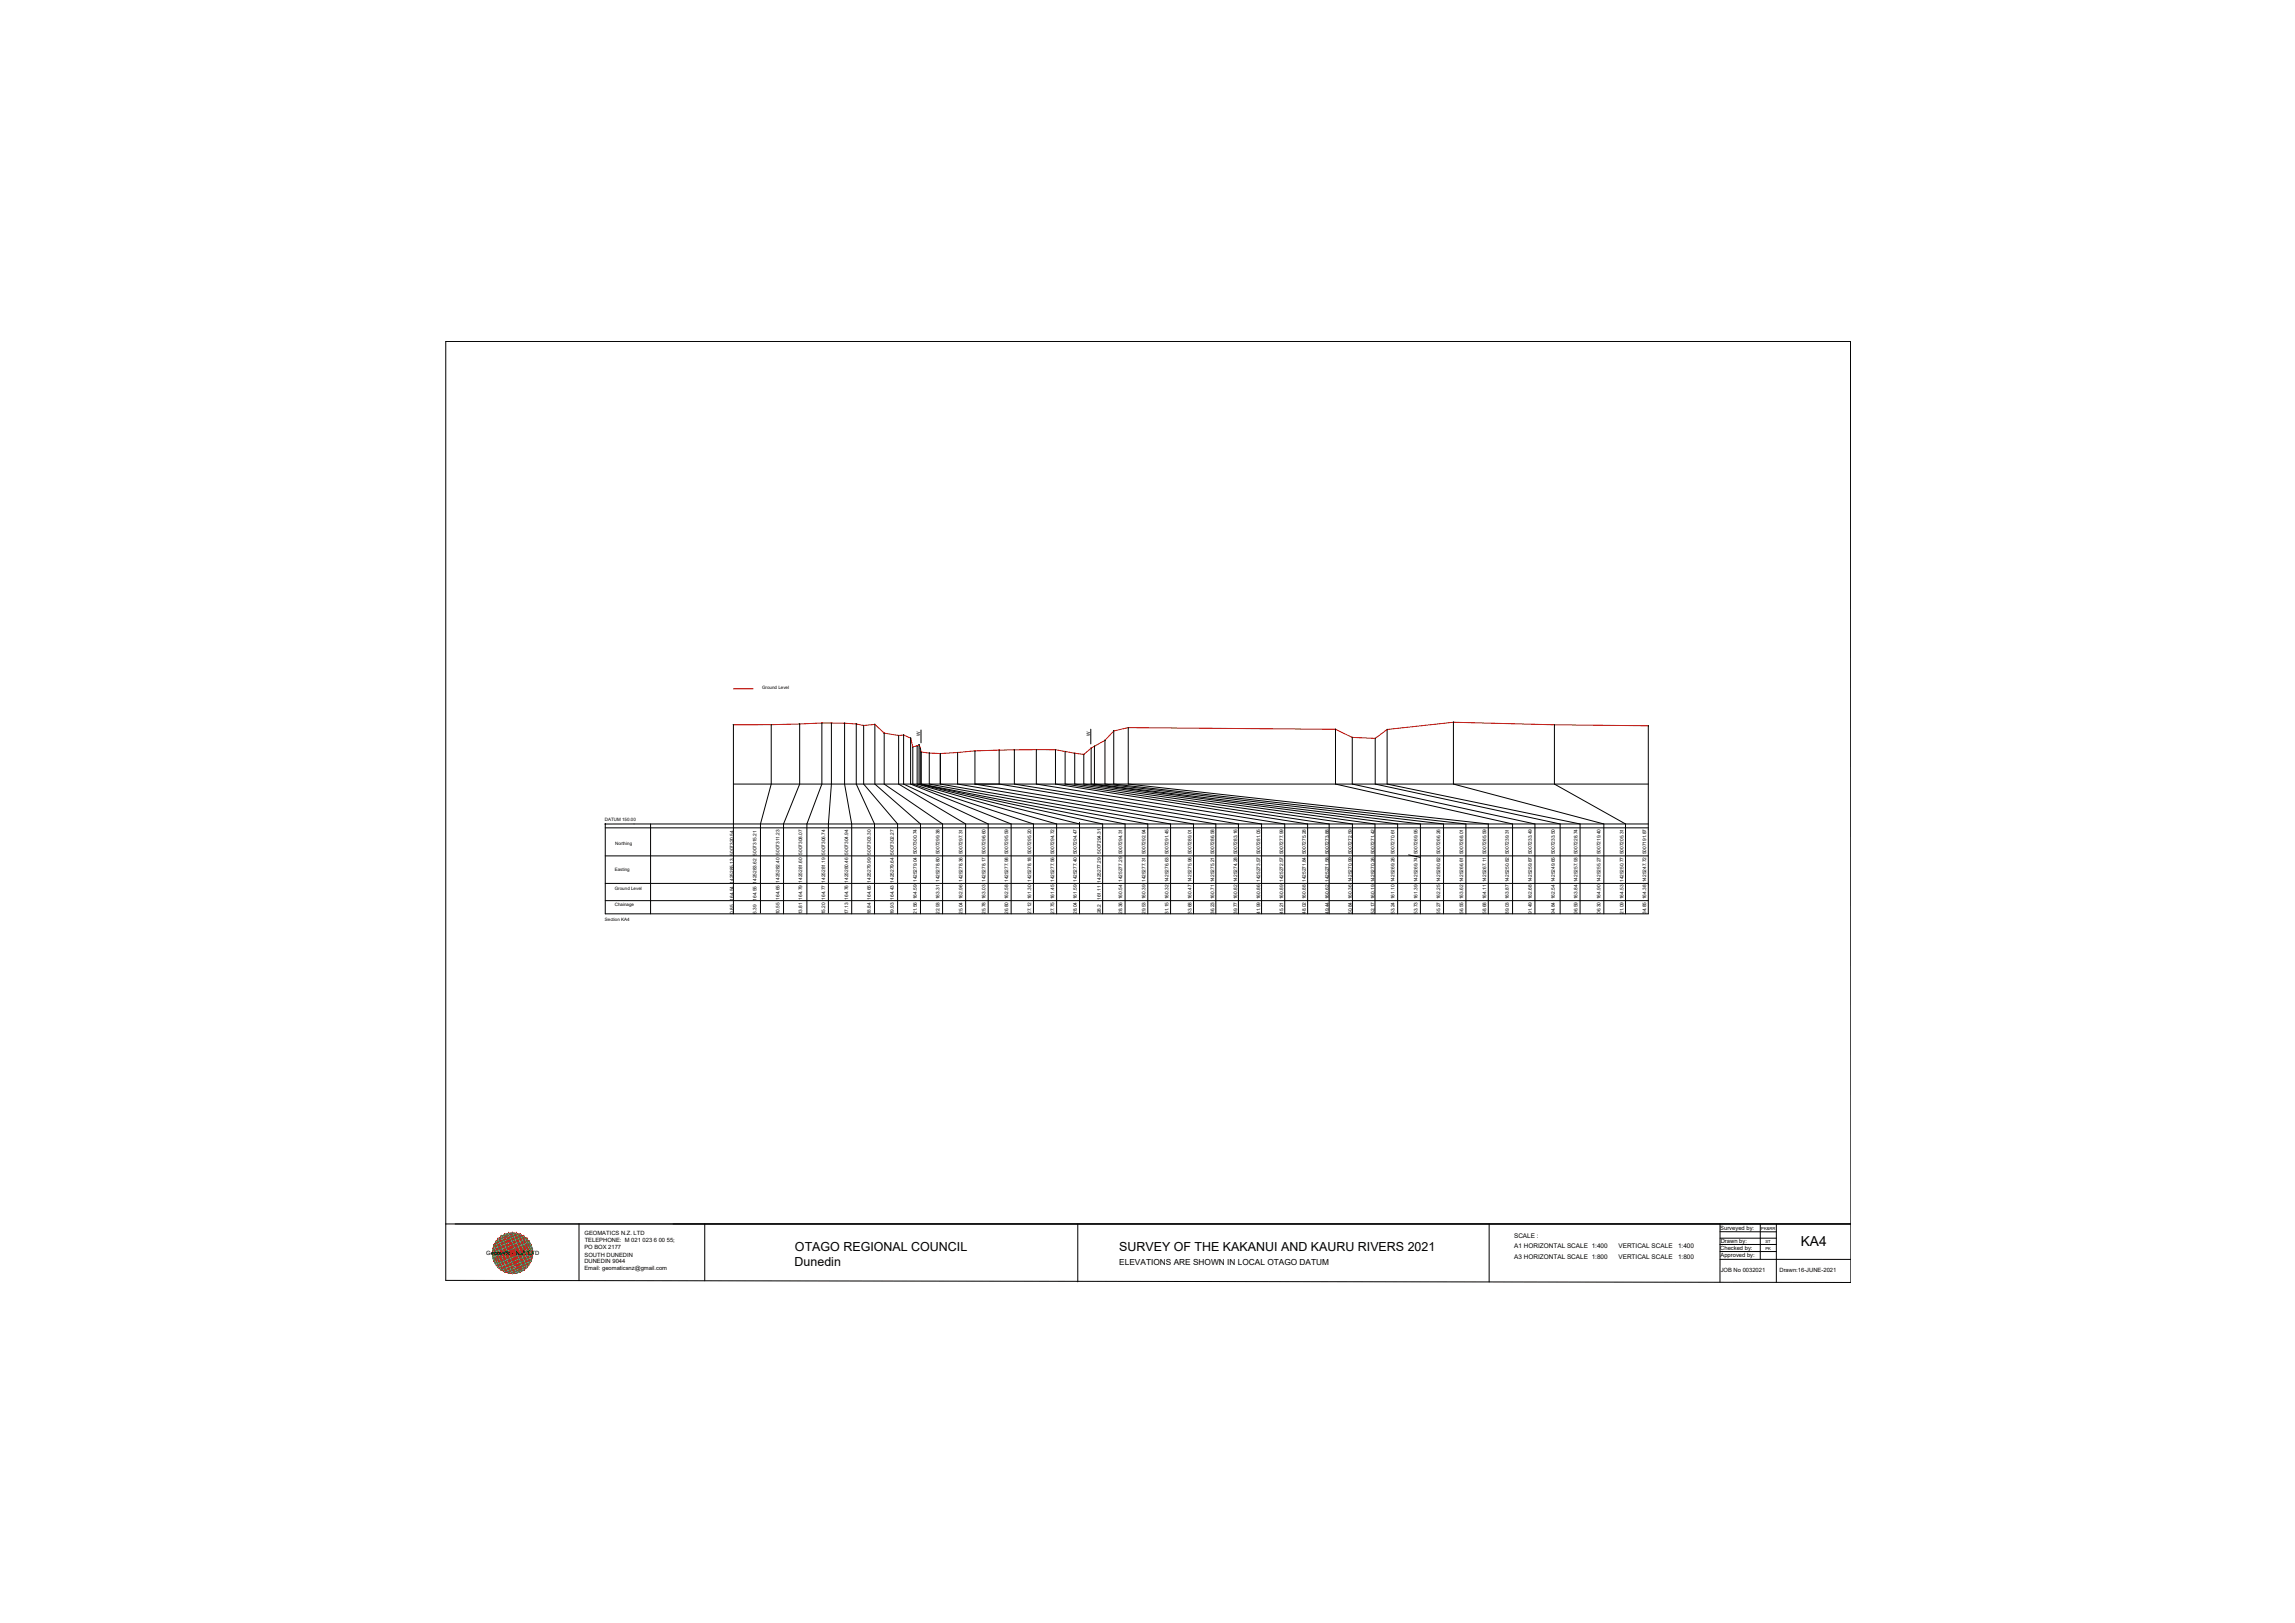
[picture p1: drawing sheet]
<svg xmlns="http://www.w3.org/2000/svg" width="420mm" height="297mm" viewBox="0 0 420 297" stroke-linecap="round" stroke-linejoin="round" font-family="sans-serif">
<defs><g id="words">
<text font-size="2.5" x="329.7" y="228.1">KA4</text>
<g font-size="2.3">
<text x="145.5" y="231.8">Dunedin</text>
<text x="145.5" y="229">OTAGO REGIONAL COUNCIL</text>
<text x="204.9" y="229">SURVEY OF THE KAKANUI AND KAURU RIVERS 2021</text>
</g>
<text font-size="1.5" x="204.9" y="231.6">ELEVATIONS ARE SHOWN IN LOCAL OTAGO DATUM</text>
<g font-size="1.2">
<text x="277.2" y="226.5">SCALE :</text>
<text x="277.2" y="228.5">A1 HORIZONTAL SCALE 1:400</text>
<text x="277.2" y="230.4">A3 HORIZONTAL SCALE 1:800</text>
<text x="296.3" y="228.5">VERTICAL SCALE</text>
<text x="296.3" y="230.4">VERTICAL SCALE</text>
<text x="307.2" y="228.5">1:400</text>
<text x="307.2" y="230.4">1:800</text>
</g>
<g font-size="1.1">
<text x="107" y="226.1">GEOMATICS N.Z. LTD</text>
<text x="107.1" y="227.4">TELEPHONE: M 021 023 6 00 55;</text>
<text x="314.9" y="225.1">Surveyed by:</text>
<text x="315" y="227.4">Drawn by:</text>
<text x="89" y="229.7">Geomatics N.Z. LTD</text>
<text x="107" y="228.7">PO BOX 2177</text>
<text x="107" y="231.2">DUNEDIN 9044</text>
<text x="107" y="232.5">Email: geomaticsnz@gmail.com</text>
<text x="107" y="230">SOUTH DUNEDIN</text>
<text x="314.9" y="228.7">Checked by:</text>
<text x="315" y="230.1">Approved by:</text>
<text x="315" y="232.8">JOB No 0032021</text>
<text x="325.8" y="232.9">Drawn:16-JUNE-2021</text>
</g>
<g font-size=".9">
<text x="168.4" y="134.7" transform="rotate(-90 168.4 134.7)">W</text>
<text x="199.6" y="134.6" transform="rotate(-90 199.6 134.6)">W</text>
<text x="201.5" y="156.2" transform="rotate(-90 201.5 156.2)">5007294.31</text>
<text x="134.3" y="167.3" transform="rotate(-90 134.3 167.3)">0.85</text>
<text x="134.3" y="164.9" transform="rotate(-90 134.3 164.9)">164.54 1425285.13 5007320.54</text>
<text x="138.5" y="167.3" transform="rotate(-90 138.5 167.3)">6.39</text>
<text x="138.5" y="164.9" transform="rotate(-90 138.5 164.9)">164.55 1425283.62 5007315.21</text>
<text x="142.7" y="167.3" transform="rotate(-90 142.7 167.3)">10.55 164.65 1425282.40 5007311.23</text>
<text x="146.9" y="167.3" transform="rotate(-90 146.9 167.3)">13.81 164.79 1425281.60 5007308.07</text>
<text x="151.1" y="167.3" transform="rotate(-90 151.1 167.3)">15.20 164.77 1425281.19 5007306.74</text>
<text x="155.3" y="167.3" transform="rotate(-90 155.3 167.3)">17.13 164.76 1425280.46 5007304.94</text>
<text x="159.4" y="167.3" transform="rotate(-90 159.4 167.3)">18.84 164.65 1425279.99 5007303.30</text>
<text x="163.6" y="167.3" transform="rotate(-90 163.6 167.3)">19.93 164.43 1425279.64 5007302.27</text>
<text x="167.8" y="167.3" transform="rotate(-90 167.8 167.3)">21.56 164.59 1425279.04 5007300.74</text>
<text x="172" y="167.3" transform="rotate(-90 172 167.3)">22.93 163.31 1425278.80 5007299.38</text>
<text x="176.2" y="167.3" transform="rotate(-90 176.2 167.3)">25.04 162.96 1425278.36 5007297.31</text>
<text x="180.4" y="167.3" transform="rotate(-90 180.4 167.3)">25.78 163.03 1425278.17 5007296.60</text>
<text x="184.6" y="167.3" transform="rotate(-90 184.6 167.3)">26.80 162.58 1425277.98 5007295.59</text>
<text x="188.8" y="167.3" transform="rotate(-90 188.8 167.3)">27.12 161.30 1425278.18 5007295.20</text>
<text x="193" y="167.3" transform="rotate(-90 193 167.3)">27.75 161.45 1425277.56 5007294.72</text>
<text x="197.2" y="167.3" transform="rotate(-90 197.2 167.3)">28.04 161.59 1425277.40 5007294.47</text>
<text x="201.5" y="167.1" transform="rotate(-90 201.5 167.1)">28.2</text>
<text x="201.5" y="164.7" transform="rotate(-90 201.5 164.7)">161.11 1425277.29</text>
<text x="205.4" y="167.2" transform="rotate(-90 205.4 167.2)">28.36 160.54 1425277.29 5007294.31</text>
<text x="209.7" y="167.3" transform="rotate(-90 209.7 167.3)">29.53 160.39 1425277.31 5007292.94</text>
<text x="213.9" y="167.3" transform="rotate(-90 213.9 167.3)">31.15 160.32 1425276.63 5007291.45</text>
<text x="218.1" y="167.3" transform="rotate(-90 218.1 167.3)">33.68 160.47 1425275.96 5007289.01</text>
<text x="222.3" y="167.3" transform="rotate(-90 222.3 167.3)">36.23 160.71 1425275.21 5007286.58</text>
<text x="226.5" y="167.3" transform="rotate(-90 226.5 167.3)">39.77 160.82 1425274.28 5007283.16</text>
<text x="230.7" y="167.3" transform="rotate(-90 230.7 167.3)">41.99 160.86 1425273.57 5007281.05</text>
<text x="234.9" y="167.3" transform="rotate(-90 234.9 167.3)">45.21 160.89 1425272.57 5007277.99</text>
<text x="239.1" y="167.3" transform="rotate(-90 239.1 167.3)">48.02 160.88 1425271.84 5007275.28</text>
<text x="243.3" y="167.3" transform="rotate(-90 243.3 167.3)">49.44 160.62 1425271.58 5007273.88</text>
<text x="247.5" y="167.3" transform="rotate(-90 247.5 167.3)">50.84 160.36 1425270.99 5007272.59</text>
<text x="251.7" y="167.3" transform="rotate(-90 251.7 167.3)">52.17 160.19 1425270.26 5007271.42</text>
<text x="255.3" y="167.3" transform="rotate(-90 255.3 167.3)">53.24 161.10 1425269.26 5007270.61</text>
<text x="259.5" y="167.3" transform="rotate(-90 259.5 167.3)">53.73 161.39 1425269.74 5007269.95</text>
<text x="263.7" y="167.3" transform="rotate(-90 263.7 167.3)">55.27 162.25 1425280.82 5007266.26</text>
<text x="267.9" y="167.3" transform="rotate(-90 267.9 167.3)">56.55 163.62 1425266.61 5007268.01</text>
<text x="272.1" y="167.3" transform="rotate(-90 272.1 167.3)">58.68 164.11 1425267.11 5007265.59</text>
<text x="276.3" y="167.3" transform="rotate(-90 276.3 167.3)">89.03 163.87 1425250.82 5007239.31</text>
<text x="280.4" y="167.3" transform="rotate(-90 280.4 167.3)">91.49 162.68 1425259.87 5007233.49</text>
<text x="284.6" y="167.3" transform="rotate(-90 284.6 167.3)">94.84 162.54 1425249.65 5007233.50</text>
<text x="288.8" y="167.3" transform="rotate(-90 288.8 167.3)">96.59 163.84 1425257.93 5007228.74</text>
<text x="293" y="167.3" transform="rotate(-90 293 167.3)">06.30 164.90 1425255.27 5007219.40</text>
<text x="297.2" y="167.3" transform="rotate(-90 297.2 167.3)">21.09 164.53 1425250.77 5007205.31</text>
<text x="301.4" y="167.3" transform="rotate(-90 301.4 167.3)">34.85 164.38 1425247.72 5007191.87</text>
</g>
<g font-size=".8">
<text x="139.5" y="126">Ground Level</text>
<text x="110.7" y="150.2">DATUM 150.00</text>
<text x="112.6" y="154.6">Northing</text>
<text x="112.5" y="159.5">Easting</text>
<text x="112.6" y="163">Ground Level</text>
<text x="112.6" y="165.9">Chainage</text>
<text x="110.7" y="168.6">Section KA4</text>
<text x="322.4" y="225.1">PK&amp;RR</text>
<text x="323.2" y="227.4">ST</text>
<text x="323.2" y="228.8">PK</text>
</g>
</g></defs>
<!-- layer: 0 -->
<g fill="none" stroke="#000" stroke-width=".18">
<path d="M81.6 62.5h257.2v172.2l-257.2-.4zM134.3 132.6v34.6M134.3 132.6l-.1 .1M141.2 132.6h.1M141.2 132.6v10.9l-2 7.3v16.3M146.4 132.5v11l-3 7.3v16.4M146.4 132.5h.1M150.5 132.3h.1M150.5 132.3v11.2l-2.8 7.3v16.4M152.2 132.3v.1M152.2 132.4v11.1l-.5 7.3v16.3M154.6 132.3v11.2l1.3 7.3v16.4"/>
<path d="M156.8 132.5v11l3.3 7.3v16.4M156.8 132.5h-.1M158.1 132.8v10.7l6.2 7.3v16.4M158.1 132.8h.1M160.1 132.6h.1M160.2 132.6v10.9l8.3 7.3v16.4M161.9 134.2v9.3l10.7 7.3v16.4M161.9 134.2h.1M164.5 134.6h.1M164.5 134.6v8.9l12.3 7.3v16.4M165.4 134.5h.1M165.4 134.5v9l15.5 7.3v16.3"/>
<path d="M166.7 135.1h.1M166.7 135.1v8.4l18.4 7.3v16.4M167.1 136.7h.1M167.1 136.7v6.8l22.1 7.3v16.3M167.9 136.5h.1M167.9 136.5v7l25.5 7.3v16.4M168.2 136.3h.1M168.3 136.3v7.2l29.3 7.3v16.4M168.5 136.9h.1M168.5 136.9v6.6l33.4 7.3v16.4M168.6 133.6v2.4M168.7 137.6v5.9l37.3 7.3v16.4"/>
<path d="M168.7 137.6l-.1 .1M170.1 137.8v5.7l40 7.3v16.4M170.1 137.8h.1M172.1 137.9h.1M172.1 137.9v5.6l42.2 7.3v16.4M172.2 137.9h-.1M175.3 137.7h.1M175.3 137.7v5.8l43.2 7.3v16.4M178.5 137.4v6.1l44.1 7.3v16.4M182.9 137.3v6.2l43.8 7.3v16.4M182.9 137.3h.1M185.7 137.2v.1"/>
<path d="M185.7 137.3v6.2l45.3 7.3v16.4M189.7 137.2h.1M189.7 137.2v6.3l45.5 7.3v16.4M193.2 137.2h.1M193.2 137.2v6.3l46.2 7.3v16.4M193.3 137.2h-.1M195 137.5v6l48.3 7.3v16.4M196.8 137.9v5.6l50.8 7.3v16.4M196.8 137.8l-.1 .1M198.4 138.1h.1M198.4 138.1v5.4l53.3 7.3v16.4M199.7 133.5v2.7"/>
<path d="M199.7 136.9l.1 .1M199.8 136.9v6.6l56.1 7.3v16.4M199.8 136.9l-.1 .1M200.4 136.6v6.9l59.6 7.3v16.4M200.4 136.6h.1M202.3 135.5h.1M202.3 135.5v8l62 7.3v16.4M203.9 133.8v9.7l64.5 7.3v16.4M203.9 133.8h.1M206.6 133.2v10.3l65.9 7.3v16.4M206.6 133.2h-.1M244.5 133.5v10l32.4 7.3v16.4"/>
<path d="M244.5 133.5h.1M247.6 135v8.5l33.4 7.3v16.4M247.6 134.9v.1M251.7 135.1h.1M251.8 135.1v8.4l33.8 7.3v16.4M251.8 135.1h-.1M254 133.5l-.1 10 35.4 7.3v16.4M266.1 132.2h.1M266.1 132.2v11.3l27.5 7.3v16.4M284.6 132.6v.1M284.6 132.7v10.8l13 7.3v16.4M301.7 132.8l.1 .1"/>
<path d="M301.8 132.8v34.4h-191v-16.4M301.8 132.8l-.1 .1M110.8 156.6h191M110.8 151.5h191M110.8 150.8h.1M119.1 150.8v16.4M134.3 143.5h167.5M197.6 150.7h.1M257.9 156.5l2.1 .4M301.8 150.8h-191M110.8 164.8h191M110.8 161.7h191"/>
<path d="M81.6 224h257.2M106 224v10.4M129 224v10.4M197.3 224v10.6M272.6 224v10.6M314.9 227.8h10.3M314.9 225.4h10.3M314.9 229.1h10.3M314.9 230.5h23.9M314.9 224v10.7M314.9 226.6h10.3M322.3 224v6.4"/>
<path d="M325.2 224v10.7"/>
<circle cx="134.3" cy="132.6" r=".02"/>
<circle cx="141.2" cy="132.6" r=".02"/>
<circle cx="146.4" cy="132.5" r=".02"/>
<circle cx="150.5" cy="132.3" r=".02"/>
<circle cx="152.2" cy="132.3" r=".02"/>
<circle cx="154.6" cy="132.4" r=".02"/>
<circle cx="156.8" cy="132.5" r=".02"/>
<circle cx="158.1" cy="132.8" r=".02"/>
<circle cx="160.2" cy="132.6" r=".02"/>
<circle cx="161.9" cy="134.2" r=".02"/>
<circle cx="164.5" cy="134.6" r=".02"/>
<circle cx="165.4" cy="134.5" r=".02"/>
<circle cx="166.7" cy="135.1" r=".02"/>
<circle cx="167.1" cy="136.7" r=".02"/>
<circle cx="167.9" cy="136.5" r=".02"/>
<circle cx="168.2" cy="136.3" r=".02"/>
<circle cx="168.5" cy="136.9" r=".02"/>
<circle cx="168.7" cy="137.6" r=".02"/>
<circle cx="170.1" cy="137.8" r=".02"/>
<circle cx="172.1" cy="137.9" r=".02"/>
<circle cx="175.3" cy="137.7" r=".02"/>
<circle cx="178.5" cy="137.4" r=".02"/>
<circle cx="182.9" cy="137.3" r=".02"/>
<circle cx="185.7" cy="137.2" r=".02"/>
<circle cx="189.7" cy="137.2" r=".02"/>
<circle cx="193.2" cy="137.2" r=".02"/>
<circle cx="195" cy="137.5" r=".02"/>
<circle cx="196.7" cy="137.9" r=".02"/>
<circle cx="198.4" cy="138.1" r=".02"/>
<circle cx="199.8" cy="136.9" r=".02"/>
<circle cx="200.4" cy="136.6" r=".02"/>
<circle cx="202.3" cy="135.5" r=".02"/>
<circle cx="203.9" cy="133.8" r=".02"/>
<circle cx="206.5" cy="133.2" r=".02"/>
<circle cx="244.5" cy="133.5" r=".02"/>
<circle cx="247.6" cy="135" r=".02"/>
<circle cx="251.8" cy="135.1" r=".02"/>
<circle cx="253.9" cy="133.5" r=".02"/>
<circle cx="266.1" cy="132.2" r=".02"/>
<circle cx="284.6" cy="132.6" r=".02"/>
<circle cx="301.8" cy="132.8" r=".02"/>
<circle cx="110.8" cy="150.8" r=".02"/>
</g>
<!-- layer: geo -->
<g fill="none" stroke="#545454" stroke-width=".18">
<path d="M90.1 229.4h7.5M90.2 228.6h7.3v1.5h-7.3zM90.4 227.9h.1M90.4 227.9h6.9v2.9h-6.9zM90.7 227.3h6.2v4.1h-6.2zM91.2 226.7h5.3v5.3h-5.3zM91.8 226.3h.1M91.8 226.3h4.1v6.2h-4.1zM92.4 225.9h2.9v6.9h-2.9zM93.1 225.7h1.5v7.3h-1.5zM93.8 225.6v7.5M96.9 227.3h.1"/>
<path d="M97.5 228.6h.1"/>
</g>
<g fill="none" stroke="#ff0" stroke-width=".18">
<path d="M90.1 229.4l3.7-3.8 3.8 3.8-3.8 3.6-3.6-3.6M90.2 230.1l4.4-4.4 2.9 2.9-4.4 4.4zM90.2 228.6l2.9-2.9 4.4 4.4-2.9 2.9zM91.2 232h.1M91.2 226.7l5.3 5.3M91.8 226.3l5.1 5.1-1 1.1-5.2-5.2zM92.4 225.9l4.9 4.9-2 2-4.9-4.9zM94.6 233h.1M95.3 225.9l2 2-4.9 4.9-2-2zM95.9 226.3l1 1-5.1 5.2-1.1-1.1zM96.5 226.7h.1M96.5 226.7l-5.3 5.3"/>
<path d="M96.5 232h.1"/>
</g>
<g fill="none" stroke="#00b85c" stroke-width=".18">
<path d="M90.2 228.6l5.7-2.3 1.6 3.8-5.7 2.4zM90.2 230.1l6.7-2.8 .6 1.3-6.8 2.8zM90.4 227.9l6.9 2.9M90.4 227.9l2 4.9M90.7 227.3l3.9-1.6 2.3 5.7-3.8 1.6zM91.2 226.7l2.6 6.4 2.7-1.1-2.7-6.4-2.6 1.1M91.2 232l-1.1-2.6 6.4-2.7 1.1 2.7-6.4 2.6M91.8 226.3l1.3-.6 2.8 6.8-1.3 .5zM92.4 225.9l2.9 6.9M95.3 225.9l-2.9 6.9M95.3 225.9l2 4.9M95.3 225.9l-4.9 2"/>
<path d="M97.3 227.9l-6.9 2.9M97.3 230.8l-4.9 2"/>
</g>
<g fill="none" stroke="#f00" stroke-width=".18">
<path d="M90.1 229.4l.3 1.4M90.1 229.4l2.3 3.4M90.1 229.4l5.2 3.4M90.1 229.4l7.2 1.4M90.1 229.4h.1M90.2 230.1h.1M90.2 228.6h.1M90.2 228.6l7.3 1.5M90.2 228.6l.5 2.8M90.2 228.6l2.9 4.4M90.2 230.1l1.6 2.4M90.2 228.6l5.7 3.9"/>
<path d="M90.2 230.1l4.4 2.9M90.2 230.1l6.7 1.3M90.4 227.9l.8 4.1M90.4 227.9l3.4 5.2M90.4 230.8l.8 1.2M90.4 230.8l3.4 2.3M90.4 227.9l6.1 4.1M90.4 227.9l7.2 1.5M90.4 230.8l6.1 1.2M90.4 227.9l-.3 1.5M90.4 228h.1M90.4 230.8h.1"/>
<path d="M90.7 231.4h.1M90.7 227.3h.1M90.7 227.3l6.2 4.1M90.7 227.3l1.1 5.2M90.7 227.3l3.9 5.7M90.7 231.4l2.4 1.6M90.7 227.3l6.8 1.3M90.7 231.4l5.2 1.1M90.7 227.3l-.5 2.8M91.2 226.7h.1M91.2 226.7l1.2 6.1M91.2 226.7l4.1 6.1"/>
<path d="M91.2 226.7l-.8 1.2M91.2 232l4.1 .8M91.2 226.7l6.1 4.1M91.2 232l1.2 .8M91.2 226.7l6.1 1.2M91.2 226.7l-.8 4.1M91.2 232h.1M91.8 226.3h.1M91.8 232.5h.1M91.8 226.3l4.1 6.2M91.8 226.3l1.3 6.7M91.8 226.3l5.7 3.8"/>
<path d="M91.8 226.3l-1.6 2.3M91.8 226.3l5.1 1M91.8 232.5l2.8 .5M91.8 226.3l-1.1 5.1M92.4 225.9h.1M92.4 225.9l1.4 7.2M92.4 225.9l4.1 6.1M92.4 225.9l-1.2 .8M92.4 225.9l5.2 3.5M92.4 225.9l-2.3 3.5M92.4 225.9l4.1 .8M92.4 232.8l1.4 .3"/>
<path d="M92.4 225.9l-1.2 6.1M92.4 232.8h.1M93.1 225.7h.1M93.1 233h.1M93.1 225.7l1.5 7.3M93.1 225.7l3.8 5.7M93.1 225.7l-2.4 1.6M93.1 225.7l4.4 2.9M93.1 225.7l-2.9 4.4M93.1 225.7l2.8 .6M93.1 225.7l-1.3 6.8M93.8 225.6h.1"/>
<path d="M93.8 225.6l1.5 7.2M93.8 225.6l-1.4 .3M93.8 225.6l3.5 5.2M93.8 225.6l-3.4 2.3M93.8 225.6l3.5 2.3M93.8 225.6l-3.4 5.2M93.8 225.6l1.5 .3M93.8 225.6l-1.4 7.2M93.9 233.1h.1M94.6 233h.1M94.6 225.7h.1M94.6 225.7l-1.5 7.3"/>
<path d="M94.6 225.7l1.3 6.8M94.6 225.7l-2.8 .6M94.6 225.7l2.9 4.4M94.6 225.7l-4.4 2.9M94.6 225.7l2.3 1.6M94.6 225.7l-3.9 5.7M95.2 225.9h.1M95.3 225.9l1.2 6.1M95.3 225.9l-4.1 .8M95.3 232.8l-1.5 .3M95.3 225.9l2.3 3.5M95.3 225.9l-5.2 3.5"/>
<path d="M95.3 225.9l1.2 .8M95.3 225.9l-4.1 6.1M95.3 225.9l-1.5 7.2M95.3 232.8h.1M95.9 232.5h.1M95.9 226.3h.1M95.9 226.3l-4.1 6.2M95.9 226.3l1 5.1M95.9 226.3l-5.2 1M95.9 232.5l-2.8 .5M95.9 226.3l1.6 2.3M95.9 226.3l-5.7 3.8"/>
<path d="M95.9 226.3l-1.3 6.7M96.4 226.7h.1M96.5 226.7l.8 4.1M96.5 226.7l-6.1 1.2M96.5 232l-4.1 .8M96.5 226.7l.8 1.2M96.5 226.7l-6.1 4.1M96.5 232l-1.2 .8M96.5 226.7l-4.1 6.1M96.5 226.7l-1.2 6.1M96.5 232h.1M96.9 227.3h.1"/>
<path d="M96.9 231.4h.1M96.9 227.3l-6.2 4.1M96.9 227.3l.6 2.8M96.9 227.3l-6.7 1.3M96.9 231.4l-5.1 1.1M96.9 231.4l-2.3 1.6M96.9 227.3l-3.8 5.7M96.9 227.3l-1 5.2M97.3 227.9h.1M97.3 230.8h.1M97.3 227.9l.3 1.5M97.3 227.9l-7.2 1.5"/>
<path d="M97.3 230.8l-6.1 1.2M97.3 230.8l-3.5 2.3M97.3 227.9l-6.1 4.1M97.3 227.9l-3.5 5.2M97.3 230.8l-.8 1.2M97.3 227.9l-.8 4.1M97.5 228.6h.1M97.5 230.1h.1M97.5 228.6l-7.3 1.5M97.5 230.1l-6.8 1.3M97.5 228.6l-5.7 3.9M97.5 230.1l-4.4 2.9"/>
<path d="M97.5 228.6l-2.9 4.4M97.5 230.1l-1.6 2.4M97.5 228.6l-.6 2.8M97.5 229.3h.1M97.6 229.4l-7.2 1.4M97.6 229.4l-5.2 3.4M97.6 229.4l-2.3 3.4M97.6 229.4l-.3 1.4"/>
</g>
<!-- layer: 0 -->
<path d="M134.3 132.6l12.1-.1a73.6 73.6 0 0 1 10.4 0l1.3 .3 2.1-.2 1.7 1.6 2.6 .4 .9-.1 1.3 .6 .4 1.6 1.2-.4 .4 1.3 3.4 .3a208.1 208.1 0 0 1 21.1-.7l5.2 .9 1.4-1.2 2.5-1.4 1.6-1.7 2.7-.6 37.9 .3 3.1 1.5 4.2 .1 2.1-1.6 12.2-1.3 18.5 .5 17.2 .1M134.3 126.1h3.6" fill="none" stroke="#f00" stroke-width=".18"/>
<use href="#words"/>
</svg>
